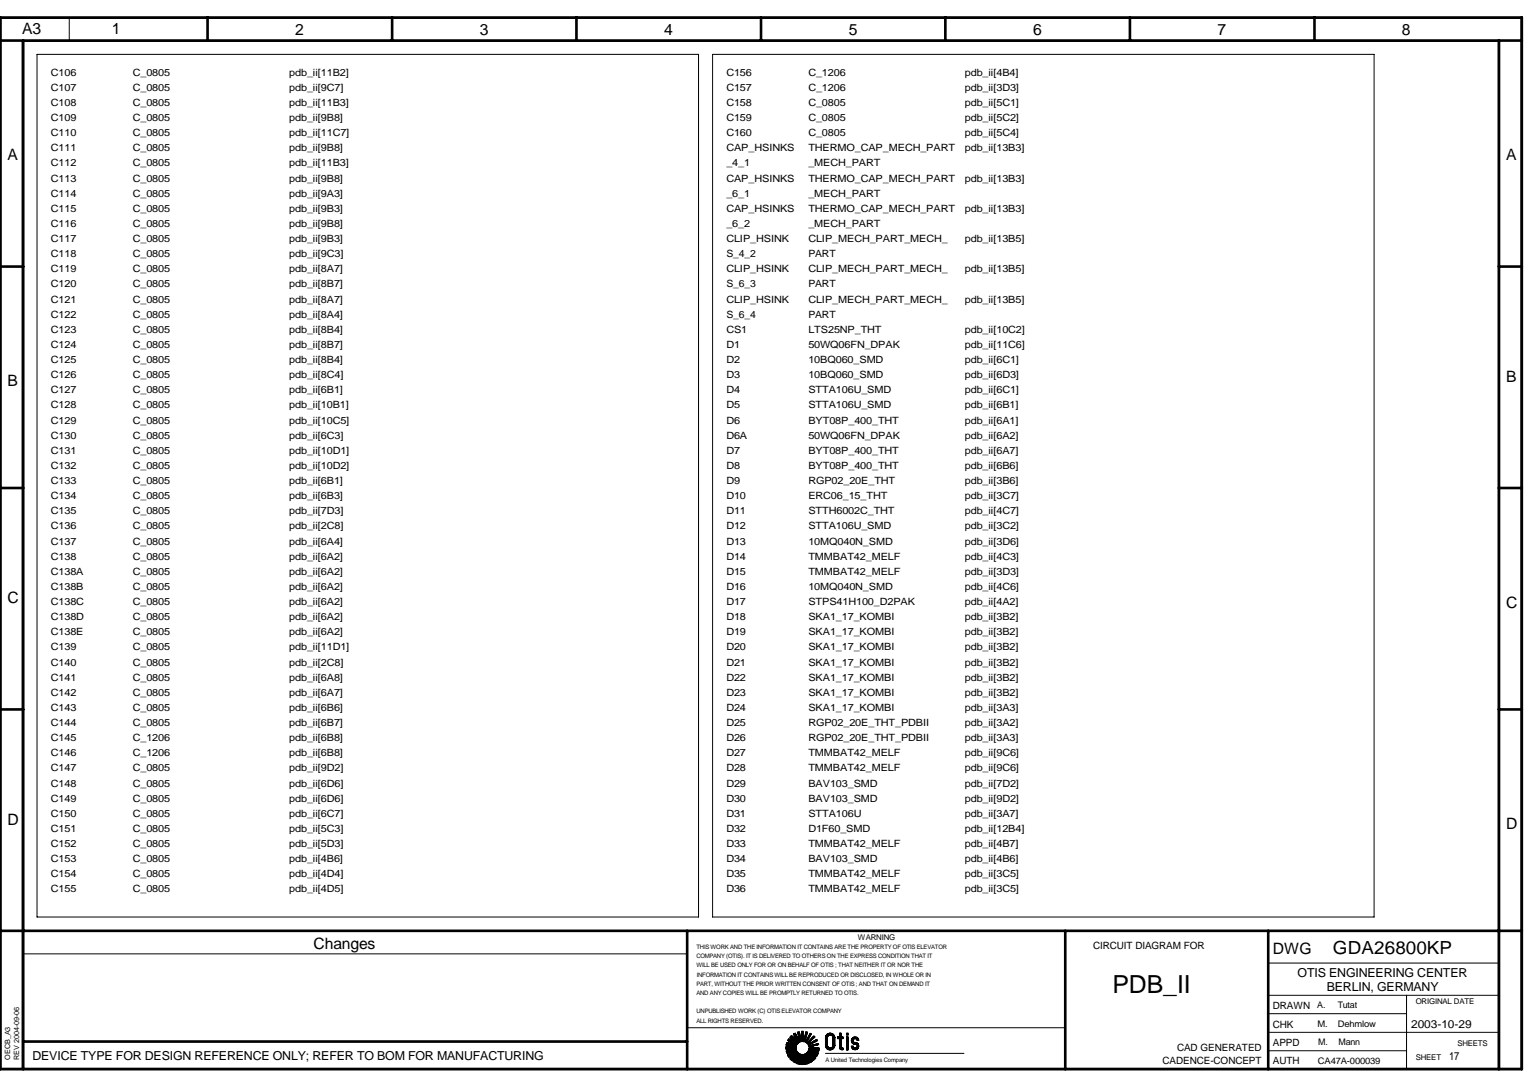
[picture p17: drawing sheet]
<svg xmlns="http://www.w3.org/2000/svg" width="297mm" height="210mm" viewBox="0 0 297 210" stroke-linecap="round" stroke-linejoin="round" font-family="sans-serif">
<defs><g id="words">
<text font-size="4.8" x="214.8" y="191.8">PDB_II</text>
<text font-size="3.5" x="257.4" y="184.2">GDA26800KP</text>
<g font-size="3">
<text x="4.3" y="6.6">A3</text>
<text x="21.6" y="6.6">1</text>
<text x="57" y="6.7">2</text>
<text x="92.7" y="6.7">3</text>
<text x="128.3" y="6.7">4</text>
<text x="163.9" y="6.7">5</text>
<text x="199.5" y="6.7">6</text>
<text x="235.2" y="6.7">7</text>
<text x="270.8" y="6.7">8</text>
<text x="1.4" y="30.9">A</text>
<text x="290.9" y="30.9">A</text>
<text x="1.4" y="74.6">B</text>
<text x="290.9" y="73.7">B</text>
<text x="1.4" y="116.5">C</text>
<text x="290.9" y="117.3">C</text>
<text x="1.4" y="159.2">D</text>
<text x="290.9" y="160.1">D</text>
<text x="60.6" y="183.3">Changes</text>
<text x="245.8" y="184.1">DWG</text>
</g>
<g font-size="2.4">
<text x="250.6" y="188.6">OTIS ENGINEERING CENTER</text>
<text x="256.2" y="191.3">BERLIN, GERMANY</text>
<text x="6.3" y="204.7">DEVICE TYPE FOR DESIGN REFERENCE ONLY; REFER TO BOM FOR MANUFACTURING</text>
</g>
<g font-size="2.2">
<text x="272.5" y="198.5">2003-10-29</text>
<text x="279.9" y="204.7">17</text>
</g>
<g font-size="1.9">
<text x="9.8" y="17.5">C107</text>
<text x="9.8" y="14.6">C106</text>
<text x="25.7" y="17.5">C_0805</text>
<text x="25.7" y="14.6">C_0805</text>
<text x="55.9" y="17.5">pdb_ii[9C7]</text>
<text x="55.9" y="14.6">pdb_ii[11B2]</text>
<text x="140.3" y="17.5">C157</text>
<text x="140.3" y="14.6">C156</text>
<text x="156.1" y="17.5">C_1206</text>
<text x="156.1" y="14.6">C_1206</text>
<text x="186.3" y="17.5">pdb_ii[3D3]</text>
<text x="186.3" y="14.6">pdb_ii[4B4]</text>
<text x="9.8" y="23.4">C109</text>
<text x="9.8" y="20.4">C108</text>
<text x="25.7" y="23.4">C_0805</text>
<text x="25.7" y="20.4">C_0805</text>
<text x="55.9" y="23.4">pdb_ii[9B8]</text>
<text x="55.9" y="20.4">pdb_ii[11B3]</text>
<text x="140.3" y="23.4">C159</text>
<text x="140.3" y="20.4">C158</text>
<text x="156.1" y="23.4">C_0805</text>
<text x="156.1" y="20.4">C_0805</text>
<text x="186.3" y="23.4">pdb_ii[5C2]</text>
<text x="186.3" y="20.4">pdb_ii[5C1]</text>
<text x="9.8" y="29.2">C111</text>
<text x="9.8" y="26.3">C110</text>
<text x="25.7" y="29.2">C_0805</text>
<text x="25.7" y="26.3">C_0805</text>
<text x="55.9" y="29.2">pdb_ii[9B8]</text>
<text x="55.9" y="26.3">pdb_ii[11C7]</text>
<text x="140.3" y="29.2">CAP_HSINKS</text>
<text x="140.3" y="26.3">C160</text>
<text x="156.1" y="26.3">C_0805</text>
<text x="156.1" y="29.2">THERMO_CAP_MECH_PART</text>
<text x="186.3" y="29.2">pdb_ii[13B3]</text>
<text x="186.3" y="26.3">pdb_ii[5C4]</text>
<text x="9.8" y="35.1">C113</text>
<text x="9.8" y="32.1">C112</text>
<text x="25.7" y="35.1">C_0805</text>
<text x="25.7" y="32.1">C_0805</text>
<text x="55.9" y="35.1">pdb_ii[9B8]</text>
<text x="55.9" y="32.1">pdb_ii[11B3]</text>
<text x="140.3" y="35.1">CAP_HSINKS</text>
<text x="140.3" y="32.1">_4_1</text>
<text x="156.1" y="32.1">_MECH_PART</text>
<text x="156.1" y="35.1">THERMO_CAP_MECH_PART</text>
<text x="186.3" y="35.1">pdb_ii[13B3]</text>
<text x="9.8" y="40.9">C115</text>
<text x="9.8" y="38">C114</text>
<text x="25.7" y="40.9">C_0805</text>
<text x="25.7" y="38">C_0805</text>
<text x="55.9" y="40.9">pdb_ii[9B3]</text>
<text x="55.9" y="38">pdb_ii[9A3]</text>
<text x="140.3" y="40.9">CAP_HSINKS</text>
<text x="140.3" y="38">_6_1</text>
<text x="156.1" y="38">_MECH_PART</text>
<text x="156.1" y="40.9">THERMO_CAP_MECH_PART</text>
<text x="186.3" y="40.9">pdb_ii[13B3]</text>
<text x="9.8" y="46.7">C117</text>
<text x="9.8" y="43.8">C116</text>
<text x="25.7" y="46.7">C_0805</text>
<text x="25.7" y="43.8">C_0805</text>
<text x="55.9" y="46.7">pdb_ii[9B3]</text>
<text x="55.9" y="43.8">pdb_ii[9B8]</text>
<text x="140.3" y="46.7">CLIP_HSINK</text>
<text x="140.3" y="43.8">_6_2</text>
<text x="156.1" y="43.8">_MECH_PART</text>
<text x="156.1" y="46.7">CLIP_MECH_PART_MECH_</text>
<text x="186.3" y="46.7">pdb_ii[13B5]</text>
<text x="9.8" y="52.6">C119</text>
<text x="9.8" y="49.7">C118</text>
<text x="25.7" y="52.6">C_0805</text>
<text x="25.7" y="49.7">C_0805</text>
<text x="55.9" y="52.6">pdb_ii[8A7]</text>
<text x="55.9" y="49.7">pdb_ii[9C3]</text>
<text x="140.3" y="52.6">CLIP_HSINK</text>
<text x="140.3" y="49.7">S_4_2</text>
<text x="156.1" y="49.7">PART</text>
<text x="156.1" y="52.6">CLIP_MECH_PART_MECH_</text>
<text x="186.3" y="52.6">pdb_ii[13B5]</text>
<text x="9.8" y="58.4">C121</text>
<text x="9.8" y="55.5">C120</text>
<text x="25.7" y="58.4">C_0805</text>
<text x="25.7" y="55.5">C_0805</text>
<text x="55.9" y="58.4">pdb_ii[8A7]</text>
<text x="55.9" y="55.5">pdb_ii[8B7]</text>
<text x="140.3" y="58.4">CLIP_HSINK</text>
<text x="140.3" y="55.5">S_6_3</text>
<text x="156.1" y="55.5">PART</text>
<text x="156.1" y="58.4">CLIP_MECH_PART_MECH_</text>
<text x="186.3" y="58.4">pdb_ii[13B5]</text>
<text x="9.8" y="64.3">C123</text>
<text x="9.8" y="61.3">C122</text>
<text x="25.7" y="64.3">C_0805</text>
<text x="25.7" y="61.3">C_0805</text>
<text x="55.9" y="64.3">pdb_ii[8B4]</text>
<text x="55.9" y="61.3">pdb_ii[8A4]</text>
<text x="140.3" y="64.3">CS1</text>
<text x="140.3" y="61.3">S_6_4</text>
<text x="156.1" y="61.3">PART</text>
<text x="156.1" y="64.3">LTS25NP_THT</text>
<text x="186.3" y="64.3">pdb_ii[10C2]</text>
<text x="9.8" y="70.1">C125</text>
<text x="9.8" y="67.2">C124</text>
<text x="25.7" y="70.1">C_0805</text>
<text x="25.7" y="67.2">C_0805</text>
<text x="55.9" y="70.1">pdb_ii[8B4]</text>
<text x="55.9" y="67.2">pdb_ii[8B7]</text>
<text x="140.3" y="70.1">D2</text>
<text x="140.3" y="67.2">D1</text>
<text x="156.1" y="70.1">10BQ060_SMD</text>
<text x="156.1" y="67.2">50WQ06FN_DPAK</text>
<text x="186.3" y="70.1">pdb_ii[6C1]</text>
<text x="186.3" y="67.2">pdb_ii[11C6]</text>
<text x="9.8" y="75.9">C127</text>
<text x="9.8" y="73">C126</text>
<text x="25.7" y="75.9">C_0805</text>
<text x="25.7" y="73">C_0805</text>
<text x="55.9" y="75.9">pdb_ii[6B1]</text>
<text x="55.9" y="73">pdb_ii[8C4]</text>
<text x="140.3" y="75.9">D4</text>
<text x="140.3" y="73">D3</text>
<text x="156.1" y="75.9">STTA106U_SMD</text>
<text x="156.1" y="73">10BQ060_SMD</text>
<text x="186.3" y="73">pdb_ii[6D3]</text>
<text x="186.3" y="75.9">pdb_ii[6C1]</text>
<text x="9.8" y="81.8">C129</text>
<text x="9.8" y="78.9">C128</text>
<text x="25.7" y="81.8">C_0805</text>
<text x="25.7" y="78.9">C_0805</text>
<text x="55.9" y="81.8">pdb_ii[10C5]</text>
<text x="55.9" y="78.9">pdb_ii[10B1]</text>
<text x="140.3" y="81.8">D6</text>
<text x="140.3" y="78.9">D5</text>
<text x="156.1" y="81.8">BYT08P_400_THT</text>
<text x="156.1" y="78.9">STTA106U_SMD</text>
<text x="186.3" y="81.8">pdb_ii[6A1]</text>
<text x="186.3" y="78.9">pdb_ii[6B1]</text>
<text x="9.8" y="87.6">C131</text>
<text x="9.8" y="84.7">C130</text>
<text x="25.7" y="87.6">C_0805</text>
<text x="25.7" y="84.7">C_0805</text>
<text x="55.9" y="87.6">pdb_ii[10D1]</text>
<text x="55.9" y="84.7">pdb_ii[6C3]</text>
<text x="140.3" y="87.6">D7</text>
<text x="140.3" y="84.7">D6A</text>
<text x="156.1" y="84.7">50WQ06FN_DPAK</text>
<text x="156.1" y="87.6">BYT08P_400_THT</text>
<text x="186.3" y="87.6">pdb_ii[6A7]</text>
<text x="186.3" y="84.7">pdb_ii[6A2]</text>
<text x="9.8" y="93.5">C133</text>
<text x="9.8" y="90.6">C132</text>
<text x="25.7" y="93.5">C_0805</text>
<text x="25.7" y="90.6">C_0805</text>
<text x="55.9" y="93.5">pdb_ii[6B1]</text>
<text x="55.9" y="90.6">pdb_ii[10D2]</text>
<text x="140.3" y="93.5">D9</text>
<text x="140.3" y="90.6">D8</text>
<text x="156.1" y="93.5">RGP02_20E_THT</text>
<text x="156.1" y="90.6">BYT08P_400_THT</text>
<text x="186.3" y="90.6">pdb_ii[6B6]</text>
<text x="186.3" y="93.5">pdb_ii[3B6]</text>
<text x="9.8" y="99.3">C135</text>
<text x="9.8" y="96.4">C134</text>
<text x="25.7" y="99.3">C_0805</text>
<text x="25.7" y="96.4">C_0805</text>
<text x="55.9" y="99.3">pdb_ii[7D3]</text>
<text x="55.9" y="96.4">pdb_ii[6B3]</text>
<text x="140.3" y="99.3">D11</text>
<text x="140.3" y="96.4">D10</text>
<text x="156.1" y="99.3">STTH6002C_THT</text>
<text x="156.1" y="96.4">ERC06_15_THT</text>
<text x="186.3" y="99.3">pdb_ii[4C7]</text>
<text x="186.3" y="96.4">pdb_ii[3C7]</text>
<text x="9.8" y="105.2">C137</text>
<text x="9.8" y="102.2">C136</text>
<text x="25.7" y="105.2">C_0805</text>
<text x="25.7" y="102.2">C_0805</text>
<text x="55.9" y="105.2">pdb_ii[6A4]</text>
<text x="55.9" y="102.2">pdb_ii[2C8]</text>
<text x="140.3" y="105.2">D13</text>
<text x="140.3" y="102.2">D12</text>
<text x="156.1" y="105.2">10MQ040N_SMD</text>
<text x="156.1" y="102.2">STTA106U_SMD</text>
<text x="186.3" y="105.2">pdb_ii[3D6]</text>
<text x="186.3" y="102.2">pdb_ii[3C2]</text>
<text x="9.8" y="113.9">C138B</text>
<text x="9.8" y="111">C138A</text>
<text x="9.8" y="108.1">C138</text>
<text x="25.7" y="108.1">C_0805</text>
<text x="25.7" y="113.9">C_0805</text>
<text x="25.7" y="111">C_0805</text>
<text x="55.9" y="108.1">pdb_ii[6A2]</text>
<text x="55.9" y="113.9">pdb_ii[6A2]</text>
<text x="55.9" y="111">pdb_ii[6A2]</text>
<text x="140.3" y="113.9">D16</text>
<text x="140.3" y="111">D15</text>
<text x="140.3" y="108.1">D14</text>
<text x="156.1" y="113.9">10MQ040N_SMD</text>
<text x="156.1" y="111">TMMBAT42_MELF</text>
<text x="156.1" y="108.1">TMMBAT42_MELF</text>
<text x="186.3" y="113.9">pdb_ii[4C6]</text>
<text x="186.3" y="111">pdb_ii[3D3]</text>
<text x="186.3" y="108.1">pdb_ii[4C3]</text>
<text x="9.8" y="119.8">C138D</text>
<text x="9.8" y="116.8">C138C</text>
<text x="25.7" y="119.8">C_0805</text>
<text x="25.7" y="116.8">C_0805</text>
<text x="55.9" y="119.8">pdb_ii[6A2]</text>
<text x="55.9" y="116.8">pdb_ii[6A2]</text>
<text x="140.3" y="119.8">D18</text>
<text x="140.3" y="116.8">D17</text>
<text x="156.1" y="119.8">SKA1_17_KOMBI</text>
<text x="156.1" y="116.8">STPS41H100_D2PAK</text>
<text x="186.3" y="119.8">pdb_ii[3B2]</text>
<text x="186.3" y="116.8">pdb_ii[4A2]</text>
<text x="9.8" y="125.6">C139</text>
<text x="9.8" y="122.7">C138E</text>
<text x="25.7" y="125.6">C_0805</text>
<text x="25.7" y="122.7">C_0805</text>
<text x="55.9" y="125.6">pdb_ii[11D1]</text>
<text x="55.9" y="122.7">pdb_ii[6A2]</text>
<text x="140.3" y="125.6">D20</text>
<text x="140.3" y="122.7">D19</text>
<text x="156.1" y="125.6">SKA1_17_KOMBI</text>
<text x="156.1" y="122.7">SKA1_17_KOMBI</text>
<text x="186.3" y="125.6">pdb_ii[3B2]</text>
<text x="186.3" y="122.7">pdb_ii[3B2]</text>
<text x="9.8" y="131.4">C141</text>
<text x="9.8" y="128.5">C140</text>
<text x="25.7" y="131.4">C_0805</text>
<text x="25.7" y="128.5">C_0805</text>
<text x="55.9" y="131.4">pdb_ii[6A8]</text>
<text x="55.9" y="128.5">pdb_ii[2C8]</text>
<text x="140.3" y="131.4">D22</text>
<text x="140.3" y="128.5">D21</text>
<text x="156.1" y="131.4">SKA1_17_KOMBI</text>
<text x="156.1" y="128.5">SKA1_17_KOMBI</text>
<text x="186.3" y="131.4">pdb_ii[3B2]</text>
<text x="186.3" y="128.5">pdb_ii[3B2]</text>
<text x="9.8" y="137.3">C143</text>
<text x="9.8" y="134.4">C142</text>
<text x="25.7" y="137.3">C_0805</text>
<text x="25.7" y="134.4">C_0805</text>
<text x="55.9" y="137.3">pdb_ii[6B6]</text>
<text x="55.9" y="134.4">pdb_ii[6A7]</text>
<text x="140.3" y="137.3">D24</text>
<text x="140.3" y="134.4">D23</text>
<text x="156.1" y="137.3">SKA1_17_KOMBI</text>
<text x="156.1" y="134.4">SKA1_17_KOMBI</text>
<text x="186.3" y="137.3">pdb_ii[3A3]</text>
<text x="186.3" y="134.4">pdb_ii[3B2]</text>
<text x="9.8" y="143.1">C145</text>
<text x="9.8" y="140.2">C144</text>
<text x="25.7" y="143.1">C_1206</text>
<text x="25.7" y="140.2">C_0805</text>
<text x="55.9" y="143.1">pdb_ii[6B8]</text>
<text x="55.9" y="140.2">pdb_ii[6B7]</text>
<text x="140.3" y="143.1">D26</text>
<text x="140.3" y="140.2">D25</text>
<text x="156.1" y="143.1">RGP02_20E_THT_PDBII</text>
<text x="156.1" y="140.2">RGP02_20E_THT_PDBII</text>
<text x="186.3" y="143.1">pdb_ii[3A3]</text>
<text x="186.3" y="140.2">pdb_ii[3A2]</text>
<text x="9.8" y="149">C147</text>
<text x="9.8" y="146">C146</text>
<text x="25.7" y="149">C_0805</text>
<text x="25.7" y="146">C_1206</text>
<text x="55.9" y="149">pdb_ii[9D2]</text>
<text x="55.9" y="146">pdb_ii[6B8]</text>
<text x="140.3" y="149">D28</text>
<text x="140.3" y="146">D27</text>
<text x="156.1" y="149">TMMBAT42_MELF</text>
<text x="156.1" y="146">TMMBAT42_MELF</text>
<text x="186.3" y="149">pdb_ii[9C6]</text>
<text x="186.3" y="146">pdb_ii[9C6]</text>
<text x="9.8" y="154.8">C149</text>
<text x="9.8" y="151.9">C148</text>
<text x="25.7" y="154.8">C_0805</text>
<text x="25.7" y="151.9">C_0805</text>
<text x="55.9" y="154.8">pdb_ii[6D6]</text>
<text x="55.9" y="151.9">pdb_ii[6D6]</text>
<text x="140.3" y="154.8">D30</text>
<text x="140.3" y="151.9">D29</text>
<text x="156.1" y="154.8">BAV103_SMD</text>
<text x="156.1" y="151.9">BAV103_SMD</text>
<text x="186.3" y="154.8">pdb_ii[9D2]</text>
<text x="186.3" y="151.9">pdb_ii[7D2]</text>
<text x="9.8" y="160.7">C151</text>
<text x="9.8" y="157.7">C150</text>
<text x="25.7" y="160.7">C_0805</text>
<text x="25.7" y="157.7">C_0805</text>
<text x="55.9" y="160.7">pdb_ii[5C3]</text>
<text x="55.9" y="157.7">pdb_ii[6C7]</text>
<text x="140.3" y="160.7">D32</text>
<text x="140.3" y="157.7">D31</text>
<text x="156.1" y="160.7">D1F60_SMD</text>
<text x="156.1" y="157.7">STTA106U</text>
<text x="186.3" y="157.7">pdb_ii[3A7]</text>
<text x="186.3" y="160.7">pdb_ii[12B4]</text>
<text x="9.8" y="166.5">C153</text>
<text x="9.8" y="163.6">C152</text>
<text x="25.7" y="166.5">C_0805</text>
<text x="25.7" y="163.6">C_0805</text>
<text x="55.9" y="166.5">pdb_ii[4B6]</text>
<text x="55.9" y="163.6">pdb_ii[5D3]</text>
<text x="140.3" y="166.5">D34</text>
<text x="140.3" y="163.6">D33</text>
<text x="156.1" y="166.5">BAV103_SMD</text>
<text x="156.1" y="163.6">TMMBAT42_MELF</text>
<text x="186.3" y="166.5">pdb_ii[4B6]</text>
<text x="186.3" y="163.6">pdb_ii[4B7]</text>
<text x="9.8" y="172.3">C155</text>
<text x="9.8" y="169.4">C154</text>
<text x="25.7" y="172.3">C_0805</text>
<text x="25.7" y="169.4">C_0805</text>
<text x="55.9" y="172.3">pdb_ii[4D5]</text>
<text x="55.9" y="169.4">pdb_ii[4D4]</text>
<text x="140.3" y="172.3">D36</text>
<text x="140.3" y="169.4">D35</text>
<text x="156.1" y="172.3">TMMBAT42_MELF</text>
<text x="156.1" y="169.4">TMMBAT42_MELF</text>
<text x="186.3" y="172.3">pdb_ii[3C5]</text>
<text x="186.3" y="169.4">pdb_ii[3C5]</text>
<text x="211.1" y="183.3">CIRCUIT DIAGRAM FOR</text>
<text x="245.8" y="194.8">DRAWN</text>
<text x="227.3" y="202.9">CAD GENERATED</text>
<text x="245.8" y="198.4">CHK</text>
<text x="245.8" y="202">APPD</text>
<text x="224.5" y="205.5">CADENCE-CONCEPT</text>
<text x="245.8" y="205.5">AUTH</text>
</g>
<g font-size="1.7">
<text x="254.4" y="194.7">A.</text>
<text x="258.4" y="194.7">Tutat</text>
<text x="254.5" y="198.3">M.</text>
<text x="254.6" y="201.8">M.</text>
<text x="258.4" y="198.3">Dehmlow</text>
<text x="258.5" y="201.8">Mann</text>
<text x="254.5" y="205.4">CA47A-000039</text>
</g>
<g font-size="1.5">
<text x="165.7" y="181.5">WARNING</text>
<text x="273.4" y="193.9">ORIGINAL DATE</text>
<text x="281.5" y="202">SHEETS</text>
<text x="273.4" y="204.6">SHEET</text>
</g>
<g font-size="1.4">
<text x="1.9" y="204.7" transform="rotate(-90 1.9 204.7)">OECB_A3</text>
<text x="3.7" y="204.7" transform="rotate(-90 3.7 204.7)">REV 2004-09-06</text>
</g>
<g font-size="1.2">
<text x="134.5" y="185">COMPANY (OTIS). IT IS DELIVERED TO OTHERS ON THE EXPRESS CONDITION THAT IT</text>
<text x="134.5" y="183.3">THIS WORK AND THE INFORMATION IT CONTAINS ARE THE PROPERTY OF OTIS ELEVATOR</text>
<text x="134.5" y="190.4">PART, WITHOUT THE PRIOR WRITTEN CONSENT OF OTIS ; AND THAT ON DEMAND IT</text>
<text x="134.5" y="186.8">WILL BE USED ONLY FOR OR ON BEHALF OF OTIS ; THAT NEITHER IT OR NOR THE</text>
<text x="134.6" y="188.6">INFORMATION IT CONTAINS WILL BE REPRODUCED OR DISCLOSED, IN WHOLE OR IN</text>
<text x="134.5" y="192.2">AND ANY COPIES WILL BE PROMPTLY RETURNED TO OTIS.</text>
<text x="134.5" y="195.7">UNPUBLISHED WORK (C) OTIS ELEVATOR COMPANY</text>
<text x="134.5" y="197.5">ALL RIGHTS RESERVED.</text>
<text x="159.4" y="205.1">A United Technologies Company</text>
</g>
</g></defs>
<g fill="none" stroke="#000" stroke-width=".51">
<path d="M0 3.4h293.9v203.1h-293.9zM0 7.8h293.9M4.5 7.8v198.7M40.1 3.4v4.4M75.7 3.4v4.4M111.3 3.4v4.4M147 3.4v4.4M182.6 3.4v4.4M218.2 3.4v4.4M253.9 3.4v4.4M289.5 7.8v198.7M0 51.5h4.5"/>
<path d="M289.5 51.5h4.4M0 94.2h4.5M289.5 94.2h4.4M0 137h4.5M289.5 137h4.4M0 179.7h293.9M132.7 179.7v26.8M205.7 179.7v26.8M244.9 179.7v26.8M4.5 201.1h128.2"/>
</g>
<g fill="none" stroke="#000" stroke-width=".19">
<path d="M.2 3.6h293.5v202.7h-293.5zM7.2 10.5h127.7v166.6h-127.7zM13.4 3.4v4.4M137.6 10.5h127.8v166.6h-127.8zM4.5 184.2h128.2M132.7 198.5h73M153.2 199.6l.9 1.6-1.2-1.2M153.3 199.7h.4M153.3 199.6h.4M153.3 199.8h.5M153.4 199.6h.2M153.4 199.9h.4"/>
<path d="M153.4 200h.4M153.5 199.6h.1M153.5 199.5h.1M154 199.3h.4M154 199.4h.4M154.1 199.6h.4M154.1 199.6h.3M154.1 199.5h.3M154.1 199.7h.4M154.2 199.3h.1M154.2 199.8h.3M154.2 199.9h.3"/>
<path d="M154.2 200h.3M154.3 199.3h-.3l.5 1.8-.9-1.6M154.8 199.7h.3M154.8 199.6h.3M154.8 199.5h.3M154.8 199.3h.3M154.8 199.4h.3M154.8 199.2h.3M154.8 199.1v1.9l-.5-1.8M154.8 199.8h.3M154.8 199.9h.3M154.8 200h.3"/>
<path d="M154.9 199.1h.2v2M155.5 199.9h.3M155.5 200h.3M155.5 199.8h.3M155.6 199.7h.2M155.6 199.6h.2M155.6 199.6h.3M155.6 199.5h.3M155.6 199.3h.4M155.6 199.4h.3M155.7 199.3h.1M155.7 199.3h.2"/>
<path d="M155.7 199.2l-.5 1.9M156 199.3l-.6 1.8h-1.9M156.2 199.9h.3M156.2 200h.3M156.3 199.8h.3M156.3 199.9h.3M156.3 199.9h.2M156.3 199.8h.4M156.4 199.7h.3M156.4 199.6h.3l-1 1.7M156.4 199.6h.3M156.5 199.6h.1"/>
<path d="M156.5 199.5l-1 1.7h.2M159.6 199.9l-.1 .2M159.6 200h.4M159.6 199.9l-.1 .1h.5M159.6 199.9h.5M159.6 199.8l1.4 .1M159.6 199.9h1.4M159.7 199.8l-.1 .1M159.7 199.7l1.2 .1zM159.8 199.6h1M159.9 199.6h.9M159.9 199.6l-.1 .1"/>
<path d="M160 199.6h.7M160.1 199.6h.4M160.6 199.9l.5 .1M160.6 199.9h.5M160.7 200h.4M160.7 199.6l.1 .1M161 199.9l.2 .3M162.1 199.5v2.7h.4v-2.7M162.2 199.5v2.7M162.3 199.5v2.7M162.4 199.5v2.7M163.5 199.5v.4"/>
<path d="M163.6 199.5v.4M163.7 199.5v.4M163.8 199.5v.4M244.9 199.3h44.6M244.9 192.2h44.6M244.9 186h44.6M244.9 195.7h26.7M271.6 192.2v14.3M4.3 206.5v-198.5h285.3v198.5M151.8 202.6h2M151.8 202.1h2M151.8 202.2h2"/>
<path d="M151.8 202.3h2M151.8 202.4h2M151.8 202.5h2M151.8 201.7h2.2M151.8 201.8h2.1M151.8 201.7h2.1M151.8 201.6h1.4M151.8 203.1h2.2M151.8 203h2.1M151.9 201.5h.9M151.9 201.6h1.2M151.9 201.5h.8"/>
<path d="M151.9 203.1h2.1M151.9 203.2h2.1M151.9 203.3h.4M151.9 201.4h.3M151.9 201.4h.5M151.9 203.2h.7M151.9 203.3h.6M152 203.4h.1M152 203.4l1.2-.3-1.1 .7h1M152.1 200.9l1.4 .8-1.5-.4M152.1 200.9h.8M152.1 203.8h.8"/>
<path d="M152.1 202.9h1.7M152.1 203.8h.9M152.2 200.8h.5M152.2 200.9h.6M152.2 203.9h.7M152.2 203.7h1M152.2 200.7h.5M152.2 200.7h.4M152.2 201h.8M152.2 201h.9M152.2 204h.5M152.2 204h.4"/>
<path d="M152.2 202.9h1.6M152.3 200.7h.2M152.3 204.1h.2M152.3 203.6h5.6M152.3 200.6h.1M152.3 201h.8M152.3 204.1h.1M152.4 201.9h1.4M152.4 204.2l1-.6-.8 .9h.7M152.4 201.1h.8M152.4 203.6h2.3M152.5 201.1l.9 .1"/>
<path d="M152.5 201.9h1.3M152.5 202.8h1.3M152.6 203.5h1.9M152.6 200.2h.5M152.6 204.5h.6M152.6 204.4h.7M152.6 203.5h1.8M152.7 200.2h.4M152.7 200.3h.5M152.7 201.2h.8M152.7 204.4h.7M152.7 202.7h1.1"/>
<path d="M152.7 200.4h.6M152.7 200.1h.3M152.7 201.3h.8M152.7 202h1.1M152.7 204.3h.8M152.7 203.4h1.6M152.7 204.3h.7M152.7 200.4l.7 .1M152.7 204.6h.4M152.8 200h.1M152.8 201.3h.8M152.8 204.7h.3"/>
<path d="M152.8 204.3h4.7M152.8 204.7h.2M152.8 203.4h1.5M152.8 204.2h4.6M152.9 203.3h1.3M152.9 202h.9M152.9 204.8h.1M152.9 204.1h4.5M152.9 202.7h.9M152.9 200.6h.6M152.9 200.5h.6M152.9 201.4h1.4"/>
<path d="M152.9 204.8l.7-.7-.4 .9M152.9 203.3h1.2M152.9 204h4.4M153 200.7h.6M153 201.4h1.2M153 204h4.3M153 203.2h1.1M153 202.1h.8M153 204h4.2M153.1 202.6h.7M153.1 201.5h1M153.1 203.9h4.1"/>
<path d="M153.1 200.7h.6M153.1 200.8h.7M153.1 203.8h4.8M153.2 204.6h-.5M153.2 200.3h-.6l1.2 1.1-1.5-.8M153.2 200.9h.6M153.2 201.5h.8M153.2 202.6l-1.4 .3h2.1M153.2 205h.6M153.2 203.8h4.7M153.2 200.9h.7M153.2 201.6h.8"/>
<path d="M153.2 204.9h.6M153.2 203.7h4.7M153.3 204.8h.6M153.3 205.1h.5M153.3 204.9h.6M153.3 203.7h4.6M153.3 201h.6M153.3 204.8h.7M153.4 201h.6M153.4 204.6h3.3M153.4 204.7h3.3M153.4 204.7h.6"/>
<path d="M153.4 205.1h.3M153.4 201.6h.6M153.4 201h1.7M153.4 204.5h3.2M153.5 200h.4M153.5 201.1h1.9M153.5 205.2h.2M153.5 200.1h.4M153.5 204.5h3.1M153.5 204.4h3.1M153.5 200.2h.5M153.5 204.3h4"/>
<path d="M153.5 204.4h3M153.6 200.2h.4M153.6 200.3h.4M153.6 201.2h.9M153.6 205.2l.5-.7-.2 .9M153.6 201.3h.8M153.7 200.4h.4M153.7 200.4h.3M153.7 201.3h.6M153.7 200.4l.4 .1M153.8 200.6h.4M153.8 200.5h.4"/>
<path d="M153.8 200.7h.4M153.8 200.7h.5M153.9 200.7h.4M153.9 201.8h-2.1l1.6 .3M153.9 205.4h.6M153.9 200.8h.4M153.9 205.2h.6M153.9 205.3h.6M154 200.9h.4M154 200.9h.3M154 205.1h.5M154 205.2h.5"/>
<path d="M154 205h.6M154 205.1h.6M154 201h1.1M154 204.8h2.8M154 205.4h.5M154 204.8h2M154 204.9h.6M154.1 204.7h2.6M154.2 200h.4M154.3 200.2h.3M154.3 200.1h.3M154.3 200.3h.3"/>
<path d="M154.3 200.4h.4M154.3 200.4h.3M154.3 205.5h.1M154.3 200.6h.4M154.3 200.5h.4M154.4 200.7h.3M154.4 200.6h.3M154.4 200.8h.3M154.4 200.9h.7M154.4 205.5l.3-.8v.9M154.5 200.9h.6M154.7 205.2h.6"/>
<path d="M154.7 205.1h.6M154.7 205.5h.6M154.7 205.4h.6M154.7 204.9h1.3M154.7 205h.6M154.7 205.3h.6M154.8 200.6h.3M154.8 200.5h.3M154.8 200.4h.3M154.8 200.7h.3M154.8 200.2h.3M154.8 200.1h.3"/>
<path d="M154.8 200.3h.3M154.8 200.8h.3M154.9 205.6h.2M155.2 200.9h.3M155.2 201h.3M155.2 201h.2M155.3 200.8h.2M155.3 200.9h.2M155.3 200.7h.2M155.3 200.7h.3M155.4 200.6h.2M155.4 200.5h.2"/>
<path d="M155.4 205h.6M155.4 200.4h.2M155.4 200.4h.3M155.4 200.3h.3M155.4 200.2h.3M155.4 205.1h.6M155.4 205.2h.7M155.4 200.1h.3M155.5 205.3h.6M155.5 205.4h.6M155.5 203.5h2.5M155.5 205.4h.5"/>
<path d="M155.6 201.2h.2M155.6 201.3h.1M155.6 205.5h.1M155.6 205.5l-.3-.7v.8M155.6 203.5h2.4M155.6 201h.3M155.6 201.1h.2M155.6 203.4h2.4M155.7 201h.2M155.7 200.9h.3M155.7 200.8h.3M155.8 203.3h2.1"/>
<path d="M155.8 200.7h.3M155.8 201.4h.4M155.8 201.5h.3M155.9 200.6h.3M155.9 200.6h.2M155.9 203.2h1.9M155.9 200.5h.3M155.9 201.3h.3M155.9 203.2h1.8M156 201.3h.2M156 201.5h.1M156 200.4h.3"/>
<path d="M156 201.3h.3M156 203.1h2.1M156 200.3h.3M156 201.2h.3M156 204.8h.8M156.1 200.3h.2M156.1 200.2h.3M156.1 201.8h.2M156.1 201.7h.2M156.1 204.9h.7M156.1 202.9h2M156.1 203h2"/>
<path d="M156.1 205h.7M156.1 202.9h2.1M156.1 201.6h.4M156.2 200.1h.3M156.2 201.1h.3M156.2 202.8h2M156.2 205h.6M156.2 202.6h2M156.2 202.7h2M156.2 201h.3M156.2 202.1h.6M156.2 202.1h.3"/>
<path d="M156.2 201.6h.4M156.2 205.1h.5M156.2 205.1h.4M156.2 202.4h2M156.2 202.5h2M156.3 200.9h.4M156.3 201h.3M156.3 205.2h.1M156.3 201.5h.4M156.3 205.2h.2M156.3 202h.8M156.3 205.3l-.4-.6 .2 .7"/>
<path d="M156.4 200.9h.3M156.4 201.1l-.3 .1M156.5 200.7h.3M156.5 200.7h.4M156.5 201.4h.4M156.5 201.9h.8M156.5 201.4h.6M156.6 200.7h.3M156.6 201.9h.8M156.6 200.6h.4M156.6 204.4h.9M156.7 200.6h.3"/>
<path d="M156.7 204.4h.7M156.7 200.5h.3M156.7 201.3h.5M156.7 201.3h.4M156.7 204.5h.7M156.8 200.8h-.4M156.8 201.3h.5M156.8 200.4h.4M156.8 201.5h-.4M156.8 204.6h.5M156.9 200.4h.3M156.9 201.2h.5"/>
<path d="M156.9 200.3h.4M156.9 204.6h.3M157 200.3h.3M157 204.7h.2M157 200.2h.4l-1.4 1.4M157 204.8h.1l-.6-.5 .4 .6h-.8M157.1 200.2h.2M157.1 200.1h.2M157.1 201.1h.5M157.2 200.4l-.5 .1M157.2 201h.5M157.2 200l-1.4 1.4h.3"/>
<path d="M157.2 201.8h.7M157.2 201h.6M157.3 203.9h.5M157.3 201.7h.8l-1.9 .4h.2M157.3 201h.6l-1.7 .8M157.4 200.9h.5M157.4 201.7h.7M157.4 203.1l.6 .3h-2.3M157.5 200.9h.4M157.5 204h.3M157.6 200.8h.2M157.6 201.6h.5"/>
<path d="M157.6 201.1l-.6 .1M157.6 204h.1M157.6 200.7h.2M157.7 201.6h.4M157.7 204l-.6-.2 .5 .5h-4M157.7 200.7l-1.6 1h.3M157.8 201.8h-1.1M157.9 201.5h.2M158 203.5l-2.7 .1M158.1 201.5l-1.9 .5h.8M159.4 200.4h.4v1.4h-.4M159.4 200.4h.4"/>
<path d="M159.4 200.3h.4M159.4 201.9h.4M159.4 203.4h26.8M159.5 200.2v1.9M159.5 200.1v.1M159.5 200.4v1.4M159.5 202.1v.1M159.5 200.2h.3M159.5 200.2h.4M159.5 200.1h.4M159.5 202.1h.4M159.5 202h.3"/>
<path d="M159.5 202.2l.1 .2M159.5 202.1l.4 .1M159.6 200.4v1.4M159.6 202.4h.1M159.6 202.4h1.4M159.6 202.3h.5M159.7 202.5l.1 .1M159.7 200.4v1.4M159.7 202.4h1.3M159.7 202.5h1.2M159.8 202.6h1.1M159.8 200.4v1.4"/>
<path d="M159.9 202.6h.8M160 202.6h.7M160 202.2h-.5l.6 .1M160.1 202.7h.4M160.6 202.3h.5M160.7 200h.5M160.7 202.2h.4M160.7 202.2h.5M160.8 200.2h.4M160.8 200.1h.4M160.8 202.1h.4M160.8 202h.4"/>
<path d="M160.9 200.4h.3v1.4h-.3zM160.9 200.4h.3M160.9 200.3h.3M160.9 201.9h.3M160.9 202h.3M160.9 202.5l-1.1 .1M160.9 200.4v1.4M161 200.4v1.4M161.1 200.4v1.4M161.1 202.3l-.2 .2M161.1 202.2v.1M161.2 202.1l-.1 .1"/>
<path d="M161.2 200.4v1.4M161.2 202v.1M161.2 200.2v1.8M161.8 200.6h1M161.8 200.5h1M161.8 200.4h1M161.8 200.3h1M161.8 200.2h1M162.1 202.2h.4M162.1 202.3h.4M162.1 202.3h.5M162.1 202.4h.7"/>
<path d="M162.2 202.5h.6M162.3 202.6h.5M162.4 202.7h.4M162.5 202.7h.3M163.5 200.2v2.5M163.6 200.2v2.5M163.7 200.2v2.5M163.8 200.2v2.5M164.4 202.1h.4M164.4 200.8h.4M164.4 200.9h.4M164.4 201h.4"/>
<path d="M164.4 201.1h.4M164.4 202h.4M164.5 200.7h.3M164.5 200.7h.4M164.5 201.2h.4M164.5 201.3h.5M164.5 202.2h.3M164.5 202.3h.4M164.5 200.6h.5M164.5 201.3h.7M164.5 201.3h.9M164.5 202.3h.5"/>
<path d="M164.5 200.6h1.2M164.5 200.5h1.2M164.5 201.4h1M164.5 202.4h1.2M164.6 200.5h1.1M164.6 201.4h1M164.6 202.4h1.1M164.6 202.5h1.1M164.6 201.5h1.1M164.7 200.4h.9M164.7 202.6h.9M164.7 201.5h1"/>
<path d="M164.8 202.6h.7M164.8 200.3h.7M164.8 201.6h.9M164.9 202.7h.5M165 201.6h.8M165.1 200.2h.1M165.1 202.7h.1M165.3 200.6h.5M165.3 201.7h.5M165.3 202.3h.5M165.4 200.7h.4M165.4 202.3h.4"/>
<path d="M165.4 201.7h.4M165.4 202.2h.4M165.4 201.8h.4M165.5 200.7h.3M165.5 200.8h.4M165.5 201.8h.4M165.5 200.9h.4M165.5 201.9h.4M165.5 202.1h.4M165.5 202h.4M165.9 202.1l-.4 .1M244.9 202.9h26.7"/>
</g>
<use href="#words"/>
</svg>
